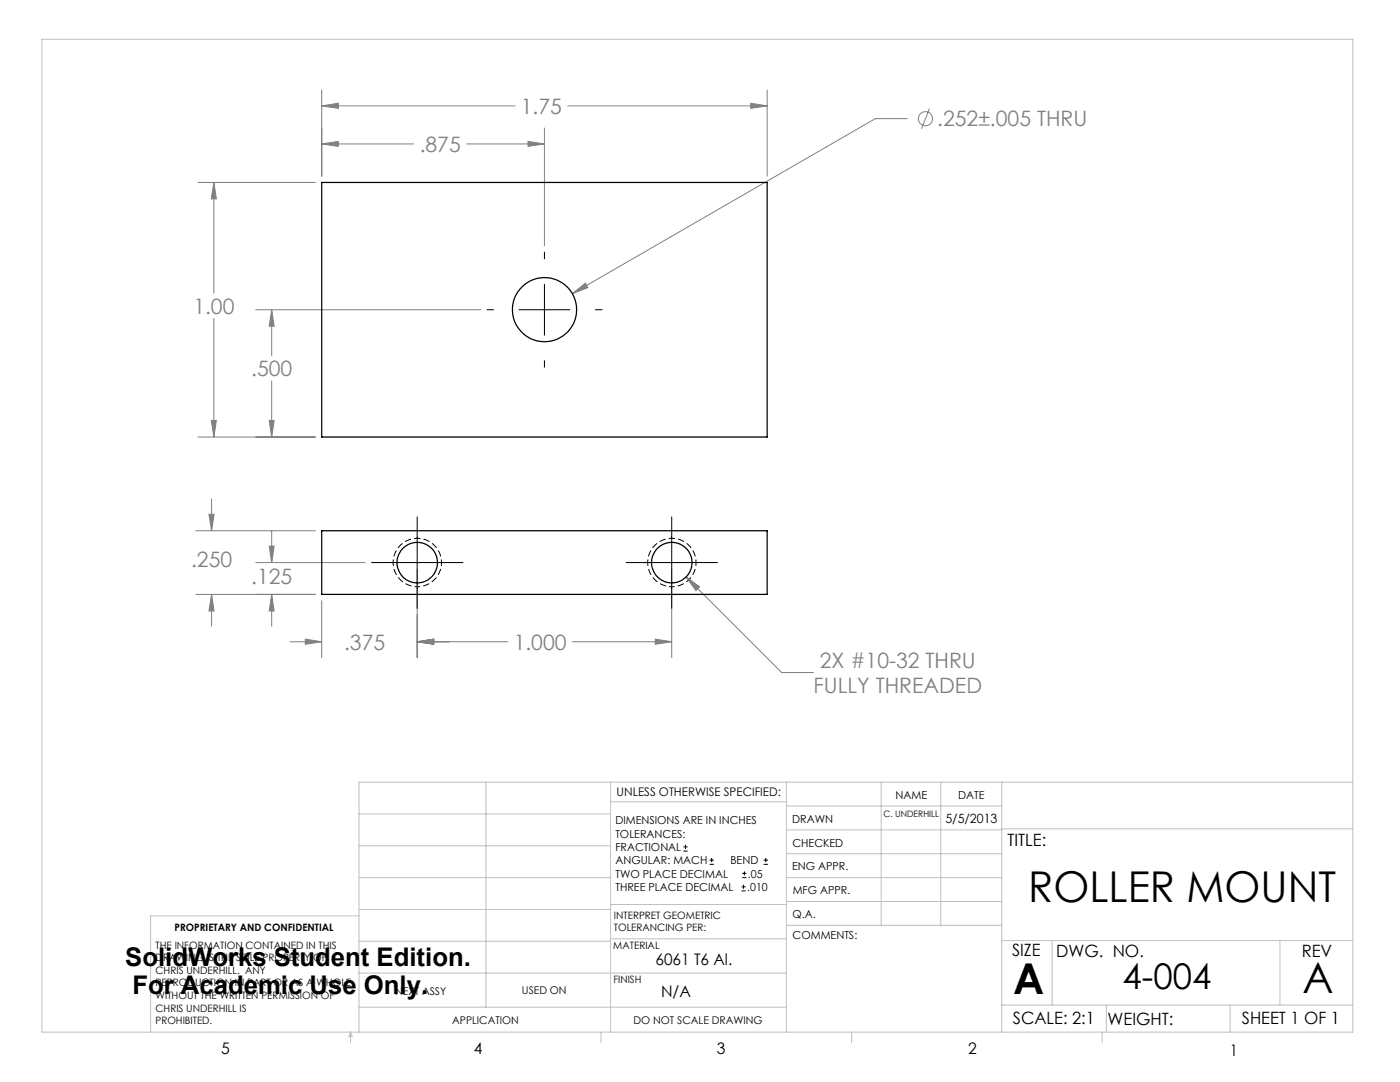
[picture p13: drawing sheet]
<svg xmlns="http://www.w3.org/2000/svg" width="279mm" height="216mm" viewBox="0 0 279 216" stroke-linecap="round" stroke-linejoin="round" font-family="sans-serif">
<defs><g id="words">
<g font-size="8.5">
<text x="205.2" y="179.9">ROLLER MOUNT</text>
<text x="202.2" y="198.3">A</text>
<text x="260" y="198.1">A</text>
</g>
<text font-size="7.1" x="224" y="197.4">4-004</text>
<g font-size="5.1">
<text x="25" y="192.8">SolidWorks Student Edition.</text>
<text x="26.4" y="198.4">For Academic Use Only.</text>
</g>
<g font-size="4.2" fill="#808080">
<text x="103.9" y="22.7">1.75</text>
<text x="187" y="25.2">.252±.005 THRU</text>
<text x="83.8" y="30.3">.875</text>
<text x="38.6" y="62.6">1.00</text>
<text x="50.1" y="75.1">.500</text>
<text x="38.1" y="113.1">.250</text>
<text x="50.1" y="116.6">.125</text>
<text x="68.7" y="129.6">.375</text>
<text x="102.5" y="129.6">1.000</text>
<text x="163.6" y="133.3">2X #10-32 THRU</text>
<text x="162.4" y="138.3">FULLY THREADED</text>
</g>
<g font-size="3.4">
<text x="201.1" y="168.8">TITLE:</text>
<text x="202" y="190.8">SIZE</text>
<text x="210.8" y="190.9">DWG. NO.</text>
<text x="259.8" y="191">REV</text>
<text x="202.1" y="204.4">SCALE: 2:1</text>
<text x="221" y="204.5">WEIGHT:</text>
<text x="247.8" y="204.4">SHEET 1 OF 1</text>
</g>
<g font-size="3.2">
<text x="130.8" y="192.5">6061 T6 Al.</text>
<text x="131.9" y="198.9">N/A</text>
<text x="44.2" y="210.4">5</text>
<text x="94.6" y="210.3">4</text>
<text x="143.1" y="210.4">3</text>
<text x="193.2" y="210.3">2</text>
<text x="245.4" y="210.6">1</text>
</g>
<text font-size="2.5" x="188.7" y="164.2">5/5/2013</text>
<text font-size="2.4" x="123.1" y="158.9">UNLESS OTHERWISE SPECIFIED:</text>
<g font-size="2.2">
<text x="178.7" y="159.4">NAME</text>
<text x="191.2" y="159.4">DATE</text>
<text x="122.8" y="164.5">DIMENSIONS ARE IN INCHES</text>
<text x="122.8" y="167.1">TOLERANCES:</text>
<text x="158.1" y="164.2">DRAWN</text>
<text x="122.8" y="169.8">FRACTIONAL</text>
<text x="122.8" y="172.5">ANGULAR: MACH</text>
<text x="145.8" y="172.5">BEND</text>
<text x="158.1" y="173.7">ENG APPR.</text>
<text x="158.2" y="169.1">CHECKED</text>
<text x="122.8" y="177.8">THREE PLACE DECIMAL</text>
<text x="122.8" y="175.1">TWO PLACE DECIMAL</text>
<text x="149.1" y="177.8">.010</text>
<text x="149.3" y="175.1">.05</text>
<text x="158.2" y="178.4">MFG APPR.</text>
<text x="158.2" y="183.2">Q.A.</text>
<text x="158.2" y="187.4">COMMENTS:</text>
</g>
<g font-size="2.1">
<text x="78.8" y="198.5">NEXT ASSY</text>
<text x="104.2" y="198.4">USED ON</text>
<text x="90.2" y="204.3">APPLICATION</text>
<text x="126.4" y="204.3">DO NOT SCALE DRAWING</text>
</g>
<g font-size="2">
<text x="34.8" y="185.7">PROPRIETARY AND CONFIDENTIAL</text>
<text x="122.5" y="183.3">INTERPRET GEOMETRIC</text>
<text x="122.5" y="185.9">TOLERANCING PER:</text>
<text x="31.1" y="189.3">THE INFORMATION CONTAINED IN THIS</text>
<text x="31.1" y="191.8">DRAWING IS THE SOLE PROPERTY OF</text>
<text x="122.4" y="189.4">MATERIAL</text>
<text x="31.1" y="194.3">CHRIS UNDERHILL. ANY</text>
<text x="31.1" y="196.8">REPRODUCTION IN PART OR AS A WHOLE</text>
<text x="122.4" y="196.2">FINISH</text>
<text x="31.1" y="199.4">WITHOUT THE WRITTEN PERMISSION OF</text>
<text x="31.1" y="201.9">CHRIS UNDERHILL IS</text>
<text x="31.1" y="204.4">PROHIBITED.</text>
</g>
<text font-size="1.8" x="176.3" y="163.1">C. UNDERHILL</text>
</g></defs>
<g fill="none" stroke="#808080" stroke-width=".2">
<path d="M64.2 18v17.1M153.1 18v17.1M39.5 36.4h23.4M42.7 36.4v22.1M42.7 36.4l.5 3.3h-1zM64.2 21.1h38.6M64.2 28.7h18.3M64.2 21.1l3.3-.5v1zM64.2 28.7l3.3-.5v1zM93.1 28.7h15.6M105.4 28.2l3.3 .5-3.3 .5zM108.7 25.5v23.5"/>
<path d="M113.3 21.1h39.8M149.8 20.6l3.3 .5-3.3 .5zM181 23.7h-6.3l-60.5 34.9M185.5 21.7l-1.6 4M114.2 58.6l2.6-2.1 .5 .9zM42.7 63.5v23.7M51 61.8h44.9M54.2 61.8v9.2M54.2 76v11.2M54.2 61.8l.5 3.3h-1zM39.5 87.2h23.4M42.2 83.9h1l-.5 3.3z"/>
<path d="M42.2 99.6v6.3M53.7 83.9h1l-.5 3.3zM39.1 118.6h23.8M39.1 105.9h23.8M41.7 102.6h1l-.5 3.3zM42.2 118.6v6.4M42.2 118.6l.5 3.3h-1zM51 112.3h21.9M53.7 109h1l-.5 3.3zM54.2 105.9v6.4M54.2 118.6v6.4M54.2 118.6l.5 3.3h-1z"/>
<path d="M64.2 119.9v11.3M83.3 113.5v17.7M134.1 113.5v17.7M136.9 115.1l19.1 19.1h6.3M136.9 115.1l2.7 2-.7 .7zM57.9 128.1h6.3M60.9 127.5l3.3 .6-3.3 .5zM83.3 128.1h18M83.3 128.1l3.3-.6v1.1zM114.2 128.1h19.9M130.8 127.5l3.3 .6-3.3 .5z"/>
<circle cx="184.7" cy="23.7" r="1.4"/>
</g>
<g fill="none" stroke="#000" stroke-width=".2">
<path d="M108.7 50.3v1.3M108.7 56.7v10.2M97.2 61.8h1.3M103.6 61.8h10.1M108.7 72v1.3M118.8 61.8h1.4M74.2 112.3h18.2M83.3 103.2v18.2M125 112.3h18.2M134.1 103.2v18.2M136.4 169.8h.8M136.4 169h.8"/>
<path d="M136.8 168.6v.8M141.6 172.5h.9M141.6 171.6h.9M142 171.2v.8M148 177.8h.8M148 177h.8M148.1 175.1h.8M148.1 174.3h.8M148.4 176.5v.8M148.6 173.9v.8M152.4 172.5h.8M152.4 171.6h.8"/>
<path d="M152.8 171.2v.8"/>
</g>
<path d="M83.3 117.1a4.8 4.8 0 0 1-4.2-7.2 4.8 4.8 0 0 1 8.3-.2 4.8 4.8 0 0 1-3.8 7.4h-.3M134.1 117.1a4.8 4.8 0 0 1-4.2-7.2 4.8 4.8 0 0 1 8.3-.2 4.8 4.8 0 0 1-3.8 7.4h-.3" fill="none" stroke="#000" stroke-width=".2" stroke-dasharray="1.3 .6" stroke-dashoffset=".7" stroke-linecap="butt"/>
<g fill="none" stroke="#c0c0c0" stroke-width=".2">
<path d="M8.4 7.8h261.6v198.2h-261.6zM97 156.1v44.9M121.8 156.1v49.9M121.8 160h35.2M157 156.1v49.9M175.9 156.1v28.5M187.7 156.1v28.5M199.9 156.1v49.9M270 156.1h-198.4v49.9M71.6 175.1h50.2M71.6 168.8h50.2M71.6 162.4h50.2"/>
<path d="M157 170.4h42.9M157 165.6h42.9M157 160.8h42.9M157 175.1h42.9M157 179.9h42.9M199.9 165.4h70.1M71.6 194.2h85.4M71.6 187.8h50.2M71.6 181.5h50.2M71.6 182.7h-41.5v23.3M121.8 187.3h35.2M121.8 180.5h35.2"/>
<path d="M157 184.6h42.9M199.9 187.7h70.1M210 187.7v12.9M255.4 187.7v12.9M70 206v2.1M70 206l.3 .8h-.7zM71.6 201h85.4M119.9 206v2.1M170 206v2.1M199.9 200.6h70.1M220 206v2.1M220.8 200.6v5.4"/>
<path d="M245.5 200.6v5.4"/>
</g>
<path d="M42.2 83.9h1l-.5 3.3zM42.7 36.4l.5 3.3h-1zM64.2 21.1l3.3-.5v1zM149.8 20.6l3.3 .5-3.3 .5zM64.2 28.7l3.3-.5v1zM105.4 28.2l3.3 .5-3.3 .5zM53.7 83.9h1l-.5 3.3zM54.2 61.8l.5 3.3h-1zM114.2 58.6l3.1-1.2-.5-.9zM54.2 118.6l.5 3.3h-1zM53.7 109h1l-.5 3.3zM42.2 118.6l.5 3.3h-1zM41.7 102.6h1l-.5 3.3zM60.9 127.5l3.3 .6-3.3 .5zM83.3 128.1l3.3-.6v1.1zM83.3 128.1l3.3-.6v1.1zM130.8 127.5l3.3 .6-3.3 .5zM136.9 115.1l2 2.7 .7-.7z" fill="#808080"/>
<g fill="none" stroke="#000" stroke-width=".25">
<path d="M64.2 36.4h88.9v50.8h-88.9zM64.2 105.9h88.9v12.7h-88.9z"/>
<circle cx="108.7" cy="61.8" r="6.4"/>
<circle cx="83.3" cy="112.3" r="4"/>
<circle cx="134.1" cy="112.3" r="4"/>
</g>
<use href="#words"/>
</svg>
